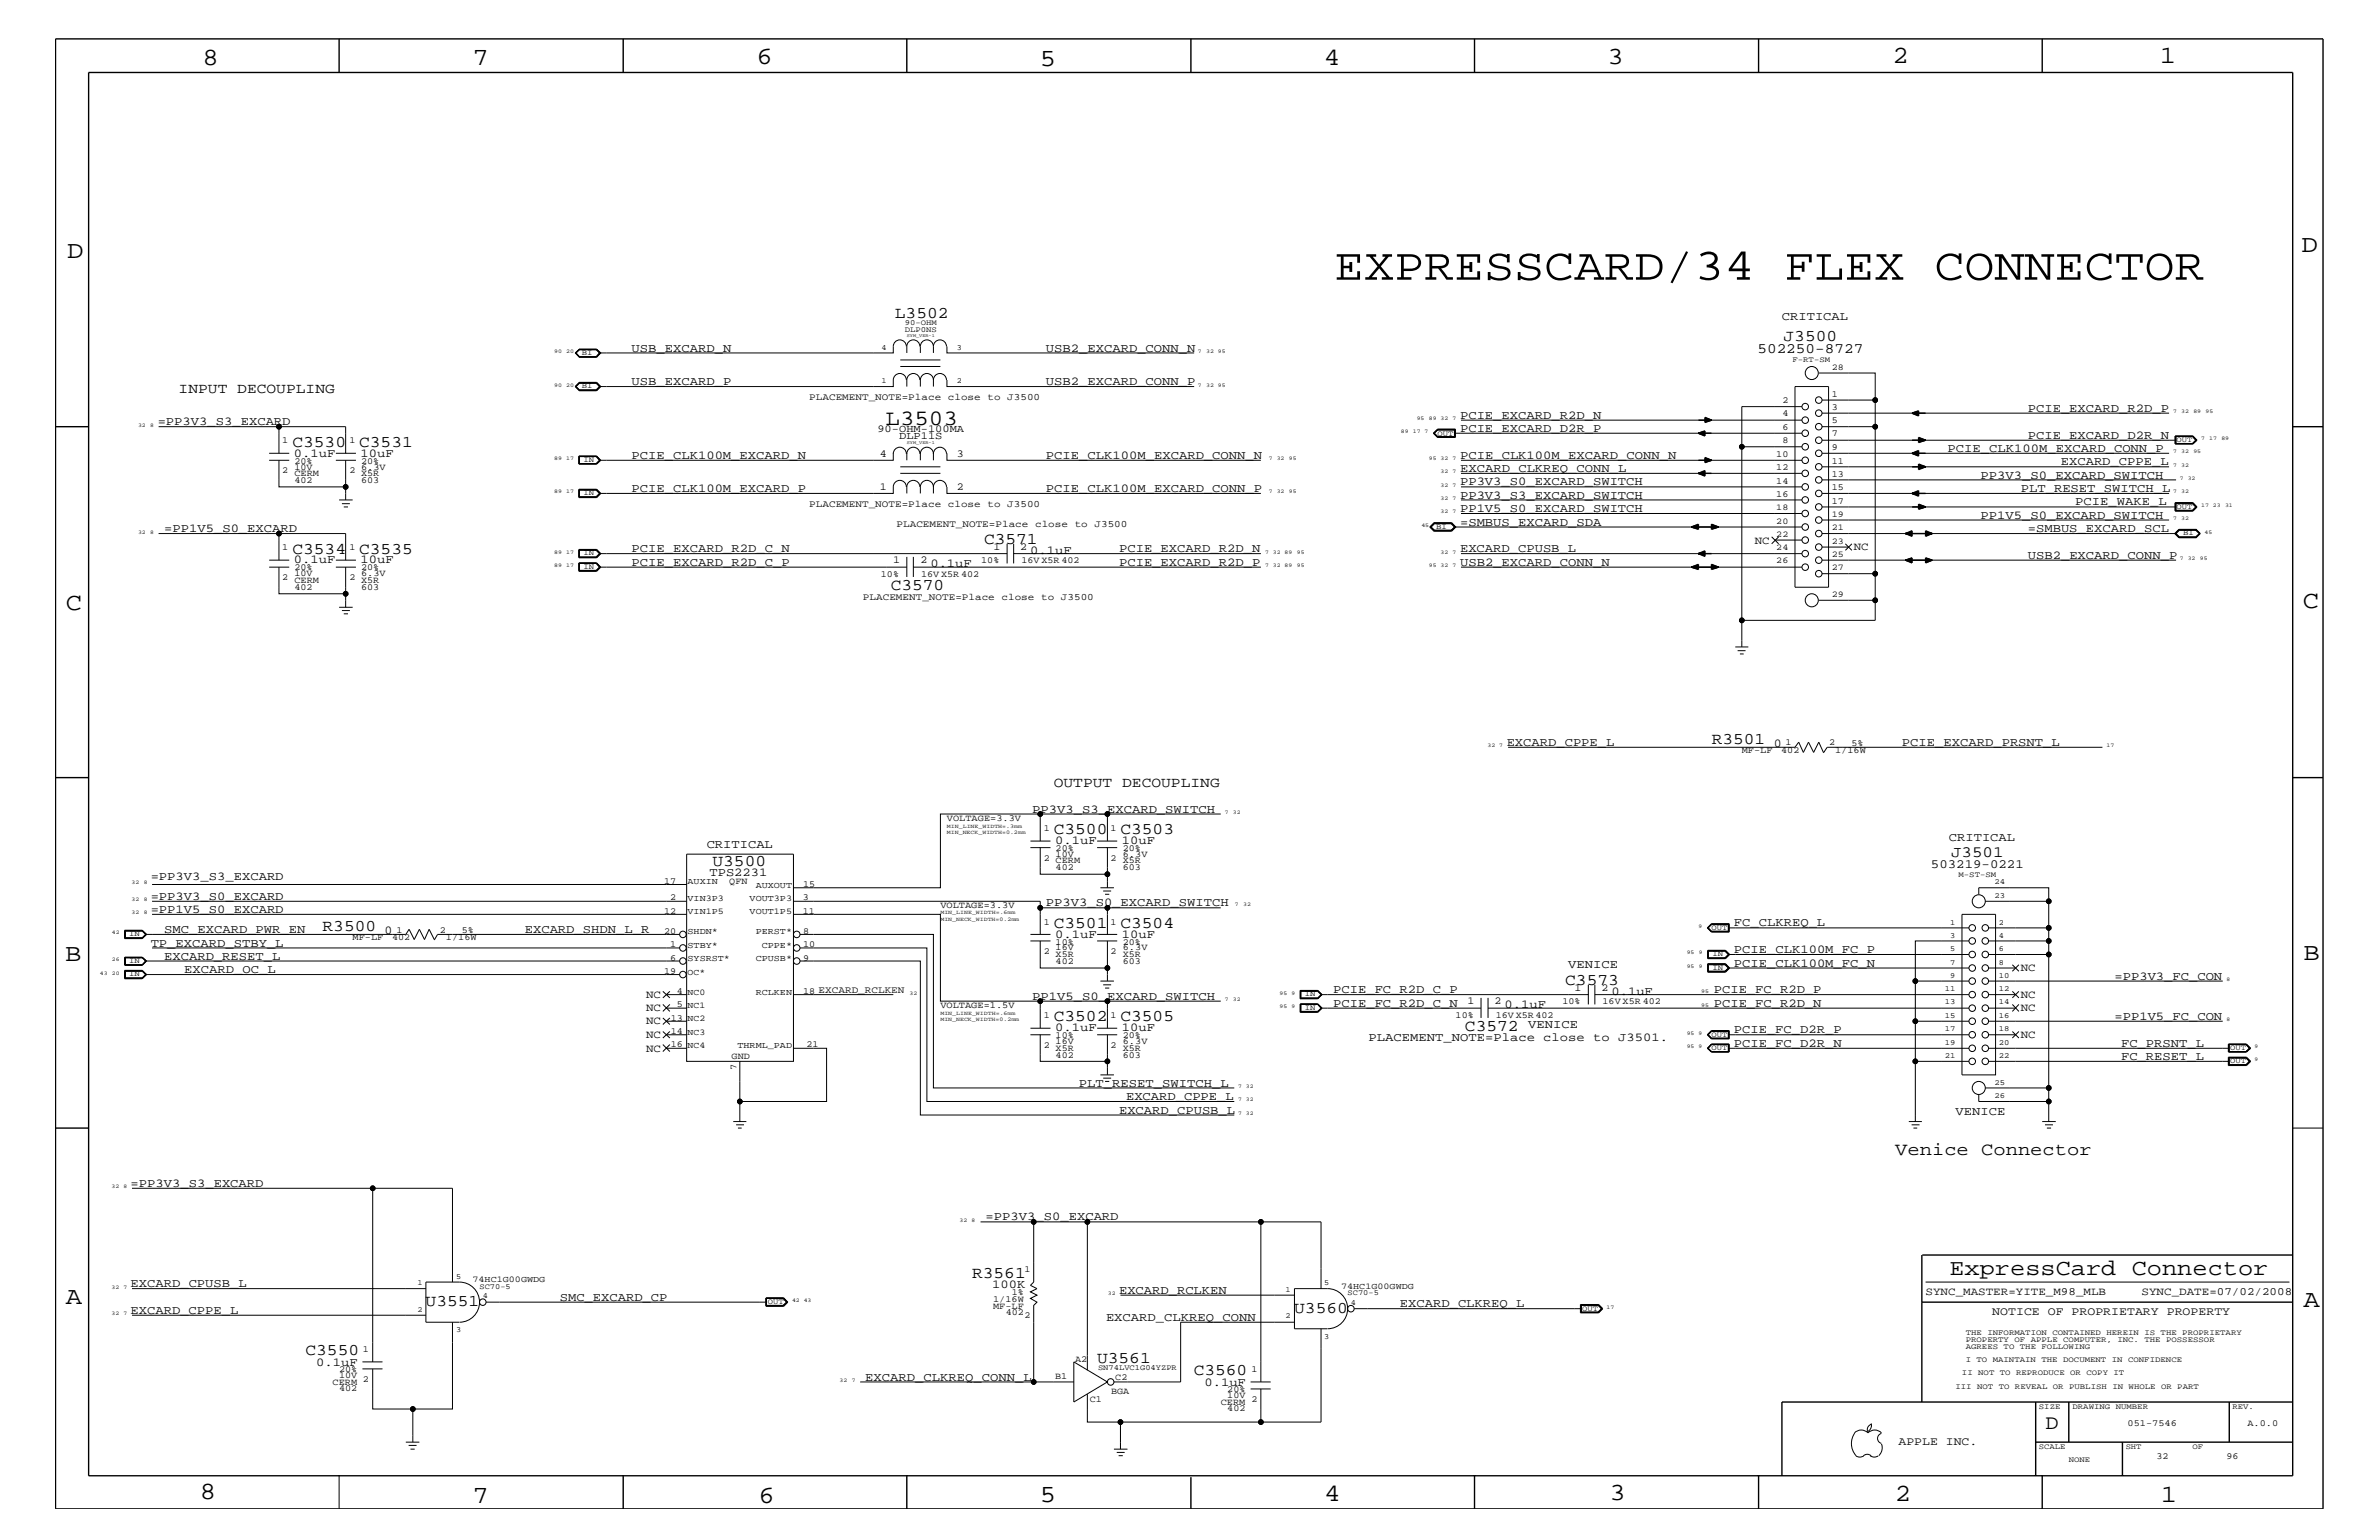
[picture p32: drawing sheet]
<svg xmlns="http://www.w3.org/2000/svg" width="432mm" height="279mm" viewBox="0 0 432 279" stroke-linecap="round" stroke-linejoin="round" font-family="sans-serif">
<defs><g id="words">
<text font-size="8.2" x="242.1" y="50.7">EXPRESSCARD/34 FLEX CONNECTOR</text>
<g font-size="4.5">
<text x="36.7" y="11.7">8</text>
<text x="85.8" y="11.7">7</text>
<text x="137.3" y="11.5">6</text>
<text x="240.3" y="11.7">4</text>
<text x="291.8" y="11.5">3</text>
<text x="343.5" y="11.5">2</text>
<text x="392" y="11.5">1</text>
<text x="188.7" y="12.1">5</text>
<text x="12.2" y="46.8">D</text>
<text x="417.7" y="45.7">D</text>
<text x="11.9" y="110.6">C</text>
<text x="418" y="110.3">C</text>
<text x="11.9" y="174.3">B</text>
<text x="418.1" y="174.2">B</text>
<text x="11.9" y="236.7">A</text>
<text x="418.1" y="237.1">A</text>
<text x="36.2" y="271.9">8</text>
<text x="85.8" y="272.7">7</text>
<text x="137.7" y="272.7">6</text>
<text x="188.7" y="272.5">5</text>
<text x="240.4" y="272.3">4</text>
<text x="292.1" y="272.2">3</text>
<text x="343.9" y="272.3">2</text>
<text x="392.2" y="272.6">1</text>
</g>
<text font-size="4.1" x="353.8" y="231.3">ExpressCard Connector</text>
<text font-size="4" x="160.7" y="77.1">L3503</text>
<text font-size="3.7" x="371.3" y="259.3">D</text>
<text font-size="3.3" x="344" y="209.6">Venice Connector</text>
<g font-size="3">
<text x="162.4" y="57.7">L3502</text>
<text x="323.7" y="61.9">J3500</text>
<text x="53.1" y="81.1">C3530</text>
<text x="65.2" y="81.1">C3531</text>
<text x="53.1" y="100.4">C3534</text>
<text x="65.2" y="100.4">C3535</text>
<text x="178.6" y="98.7">C3571</text>
<text x="161.7" y="107.1">C3570</text>
<text x="310.7" y="135">R3501</text>
<text x="191.3" y="151.3">C3500</text>
<text x="203.4" y="151.3">C3503</text>
<text x="129.3" y="157.1">U3500</text>
<text x="58.5" y="168.9">R3500</text>
<text x="191.3" y="168.3">C3501</text>
<text x="203.4" y="168.3">C3504</text>
<text x="284.1" y="178.7">C3573</text>
<text x="191.3" y="185.3">C3502</text>
<text x="203.4" y="185.3">C3505</text>
<text x="265.9" y="187.1">C3572</text>
<text x="176.4" y="231.8">R3561</text>
<text x="77.3" y="236.9">U3551</text>
<text x="234.9" y="238.2">U3560</text>
<text x="55.5" y="245.9">C3550</text>
<text x="199.1" y="247.3">U3561</text>
<text x="216.7" y="249.5">C3560</text>
</g>
<text font-size="2.9" x="354.1" y="155.6">J3501</text>
<g font-size="2.6">
<text x="319" y="64">502250-8727</text>
<text x="32.4" y="71.3">INPUT DECOUPLING</text>
<text x="191.3" y="142.9">OUTPUT DECOUPLING</text>
</g>
<text font-size="2.3" x="350.5" y="157.5">503219-0221</text>
<g font-size="2.2">
<text x="323.4" y="58">CRITICAL</text>
<text x="114.6" y="63.9">USB_EXCARD_N</text>
<text x="189.8" y="63.9">USB2_EXCARD_CONN_N</text>
<text x="114.6" y="69.9">USB_EXCARD_P</text>
<text x="189.8" y="69.9">USB2_EXCARD_CONN_P</text>
<text x="28.6" y="77.2">=PP3V3_S3_EXCARD</text>
<text x="265" y="76">PCIE_EXCARD_R2D_N</text>
<text x="368" y="74.7">PCIE_EXCARD_R2D_P</text>
<text x="53.3" y="82.8">0.1uF</text>
<text x="65.4" y="82.8">10uF</text>
<text x="114.6" y="83.3">PCIE_CLK100M_EXCARD_N</text>
<text x="189.8" y="83.3">PCIE_CLK100M_EXCARD_CONN_N</text>
<text x="265" y="78.3">PCIE_EXCARD_D2R_P</text>
<text x="265" y="83.3">PCIE_CLK100M_EXCARD_CONN_N</text>
<text x="353.5" y="82">PCIE_CLK100M_EXCARD_CONN_P</text>
<text x="368" y="79.6">PCIE_EXCARD_D2R_N</text>
<text x="114.6" y="89.3">PCIE_CLK100M_EXCARD_P</text>
<text x="189.8" y="89.3">PCIE_CLK100M_EXCARD_CONN_P</text>
<text x="265" y="85.6">EXCARD_CLKREQ_CONN_L</text>
<text x="265" y="88.1">PP3V3_S0_EXCARD_SWITCH</text>
<text x="359.5" y="86.9">PP3V3_S0_EXCARD_SWITCH</text>
<text x="366.8" y="89.3">PLT_RESET_SWITCH_L</text>
<text x="374.1" y="84.4">EXCARD_CPPE_L</text>
<text x="265" y="95.4">=SMBUS_EXCARD_SDA</text>
<text x="265" y="92.9">PP1V5_S0_EXCARD_SWITCH</text>
<text x="265" y="90.5">PP3V3_S3_EXCARD_SWITCH</text>
<text x="359.5" y="94.2">PP1V5_S0_EXCARD_SWITCH</text>
<text x="376.7" y="91.6">PCIE_WAKE_L</text>
<text x="29.8" y="96.5">=PP1V5_S0_EXCARD</text>
<text x="114.6" y="100.2">PCIE_EXCARD_R2D_C_N</text>
<text x="187" y="100.4">0.1uF</text>
<text x="203.1" y="100.2">PCIE_EXCARD_R2D_N</text>
<text x="265" y="100.2">EXCARD_CPUSB_L</text>
<text x="368" y="96.5">=SMBUS_EXCARD_SCL</text>
<text x="368" y="101.4">USB2_EXCARD_CONN_P</text>
<text x="53.3" y="102.2">0.1uF</text>
<text x="65.4" y="102.2">10uF</text>
<text x="114.6" y="102.6">PCIE_EXCARD_R2D_C_P</text>
<text x="168.9" y="102.9">0.1uF</text>
<text x="203.1" y="102.6">PCIE_EXCARD_R2D_P</text>
<text x="265" y="102.6">USB2_EXCARD_CONN_N</text>
<text x="273.5" y="135.3">EXCARD_CPPE_L</text>
<text x="321.9" y="135.5">0</text>
<text x="345.2" y="135.3">PCIE_EXCARD_PRSNT_L</text>
<text x="187.4" y="147.5">PP3V3_S3_EXCARD_SWITCH</text>
<text x="128.3" y="153.8">CRITICAL</text>
<text x="191.5" y="153.2">0.1uF</text>
<text x="203.6" y="153.2">10uF</text>
<text x="353.7" y="152.6">CRITICAL</text>
<text x="27.3" y="159.6">=PP3V3_S3_EXCARD</text>
<text x="128.8" y="158.9">TPS2231</text>
<text x="27.3" y="165.6">=PP1V5_S0_EXCARD</text>
<text x="27.3" y="163.3">=PP3V3_S0_EXCARD</text>
<text x="189.8" y="164.5">PP3V3_S0_EXCARD_SWITCH</text>
<text x="27.3" y="171.7">TP_EXCARD_STBY_L</text>
<text x="29.8" y="169.3">SMC_EXCARD_PWR_EN</text>
<text x="69.8" y="169.4">0</text>
<text x="95.2" y="169.3">EXCARD_SHDN_L_R</text>
<text x="191.5" y="170.1">0.1uF</text>
<text x="203.6" y="170.1">10uF</text>
<text x="314.7" y="172.9">PCIE_CLK100M_FC_P</text>
<text x="314.7" y="168.1">FC_CLKREQ_L</text>
<text x="29.8" y="174.2">EXCARD_RESET_L</text>
<text x="33.4" y="176.6">EXCARD_OC_L</text>
<text x="284.6" y="175.6">VENICE</text>
<text x="314.7" y="175.4">PCIE_CLK100M_FC_N</text>
<text x="383.8" y="177.7">=PP3V3_FC_CON</text>
<text x="187.4" y="181.4">PP1V5_S0_EXCARD_SWITCH</text>
<text x="242" y="180.2">PCIE_FC_R2D_C_P</text>
<text x="242" y="182.7">PCIE_FC_R2D_C_N</text>
<text x="273.1" y="182.9">0.1uF</text>
<text x="292.5" y="180.5">0.1uF</text>
<text x="311.1" y="182.7">PCIE_FC_R2D_N</text>
<text x="311.1" y="180.2">PCIE_FC_R2D_P</text>
<text x="383.8" y="185">=PP1V5_FC_CON</text>
<text x="191.5" y="187.1">0.1uF</text>
<text x="203.6" y="187.1">10uF</text>
<text x="248.4" y="188.9">PLACEMENT_NOTE=Place close to J3501.</text>
<text x="277.4" y="186.5">VENICE</text>
<text x="314.7" y="189.9">PCIE_FC_D2R_N</text>
<text x="314.7" y="187.5">PCIE_FC_D2R_P</text>
<text x="385" y="189.9">FC_PRSNT_L</text>
<text x="195.8" y="197.2">PLT_RESET_SWITCH_L</text>
<text x="385" y="192.3">FC_RESET_L</text>
<text x="203.1" y="202">EXCARD_CPUSB_L</text>
<text x="204.4" y="199.6">EXCARD_CPPE_L</text>
<text x="354.9" y="202.3">VENICE</text>
<text x="23.7" y="215.3">=PP3V3_S3_EXCARD</text>
<text x="178.9" y="221.4">=PP3V3_S0_EXCARD</text>
<text x="23.7" y="233.5">EXCARD_CPUSB_L</text>
<text x="180.1" y="233.7">100K</text>
<text x="23.7" y="238.4">EXCARD_CPPE_L</text>
<text x="101.6" y="236">SMC_EXCARD_CP</text>
<text x="200.7" y="239.6">EXCARD_CLKREQ_CONN</text>
<text x="203.1" y="234.7">EXCARD_RCLKEN</text>
<text x="254.1" y="237.2">EXCARD_CLKREQ_L</text>
<text x="57.4" y="247.8">0.1uF</text>
<text x="157.1" y="250.6">EXCARD_CLKREQ_CONN_L</text>
<text x="218.6" y="251.4">0.1uF</text>
</g>
<g font-size="2.1">
<text x="361.6" y="238.6">NOTICE OF PROPRIETARY PROPERTY</text>
<text x="344.6" y="262.2">APPLE INC.</text>
</g>
<g font-size="2">
<text x="318.5" y="98.7">NC</text>
<text x="336.5" y="99.9">NC</text>
<text x="366.8" y="176.2">NC</text>
<text x="117.3" y="181">NC</text>
<text x="117.3" y="183.5">NC</text>
<text x="117.3" y="185.9">NC</text>
<text x="366.8" y="181">NC</text>
<text x="366.8" y="183.5">NC</text>
<text x="117.3" y="190.8">NC</text>
<text x="117.3" y="188.3">NC</text>
<text x="366.8" y="188.3">NC</text>
<text x="349.5" y="235">SYNC_MASTER=YITE_M98_MLB</text>
<text x="388.7" y="235">SYNC_DATE=07/02/2008</text>
</g>
<g font-size="1.9">
<text x="159.3" y="78.3">90-OHM-100MA</text>
<text x="159.7" y="82.8">4</text>
<text x="163.2" y="79.7">DLP11S</text>
<text x="173.7" y="82.8">3</text>
<text x="159.7" y="88.9">1</text>
<text x="173.7" y="88.9">2</text>
<text x="180.3" y="99.9">1</text>
<text x="185.2" y="99.9">2</text>
<text x="162.1" y="102.2">1</text>
<text x="167" y="102.2">2</text>
<text x="285.8" y="179.9">1</text>
<text x="290.7" y="179.9">2</text>
<text x="266.4" y="182.2">1</text>
<text x="271.3" y="182.2">2</text>
</g>
<g font-size="1.8">
<text x="146.9" y="72.6">PLACEMENT_NOTE=Place close to J3500</text>
<text x="146.9" y="92">PLACEMENT_NOTE=Place close to J3500</text>
<text x="162.7" y="95.6">PLACEMENT_NOTE=Place close to J3500</text>
<text x="156.6" y="108.9">PLACEMENT_NOTE=Place close to J3500</text>
</g>
<g font-size="1.7">
<text x="332.5" y="72">1</text>
<text x="323.5" y="75.6">4</text>
<text x="323.5" y="73.2">2</text>
<text x="332.5" y="74.4">3</text>
<text x="332.5" y="76.8">5</text>
<text x="51.2" y="80.5">1</text>
<text x="63.4" y="80.5">1</text>
<text x="322.4" y="82.8">10</text>
<text x="323.5" y="78">6</text>
<text x="323.5" y="80.5">8</text>
<text x="332.5" y="79.2">7</text>
<text x="332.5" y="81.6">9</text>
<text x="51.2" y="85.9">2</text>
<text x="53.4" y="86.4">CERM</text>
<text x="53.4" y="87.6">402</text>
<text x="53.4" y="84.1">20%</text>
<text x="53.4" y="85.2">10V</text>
<text x="63.4" y="85.9">2</text>
<text x="65.5" y="87.6">603</text>
<text x="65.5" y="84.1">20%</text>
<text x="65.5" y="85.2">6.3V</text>
<text x="65.5" y="86.4">X5R</text>
<text x="322.4" y="85.3">12</text>
<text x="322.4" y="87.7">14</text>
<text x="332.5" y="84.1">11</text>
<text x="332.5" y="86.5">13</text>
<text x="332.5" y="88.9">15</text>
<text x="322.4" y="90.1">16</text>
<text x="332.5" y="91.4">17</text>
<text x="51.2" y="99.9">1</text>
<text x="63.4" y="99.9">1</text>
<text x="51.2" y="105.3">2</text>
<text x="53.4" y="105.8">CERM</text>
<text x="53.4" y="107">402</text>
<text x="53.4" y="103.5">20%</text>
<text x="53.4" y="104.6">10V</text>
<text x="63.4" y="105.3">2</text>
<text x="65.5" y="105.8">X5R</text>
<text x="65.5" y="107">603</text>
<text x="65.5" y="103.5">20%</text>
<text x="65.5" y="104.6">6.3V</text>
<text x="159.9" y="104.7">10%</text>
<text x="167.2" y="104.7">16V X5R 402</text>
<text x="178.1" y="102.2">10%</text>
<text x="185.4" y="102.2">16V X5R 402</text>
<text x="316.1" y="136.6">MF-LF</text>
<text x="323.3" y="136.6">402</text>
<text x="324.1" y="135.2">1</text>
<text x="332" y="135.2">2</text>
<text x="333.1" y="136.6">1/16W</text>
<text x="336" y="135.3">5%</text>
<text x="171.9" y="149">VOLTAGE=3.3V</text>
<text x="189.5" y="150.7">1</text>
<text x="191.6" y="155.5">10V</text>
<text x="191.6" y="154.4">20%</text>
<text x="201.6" y="150.7">1</text>
<text x="203.8" y="154.4">20%</text>
<text x="203.8" y="155.5">6.3V</text>
<text x="120.6" y="160.3">17</text>
<text x="132.4" y="160.3">QFN</text>
<text x="145.8" y="160.9">15</text>
<text x="189.5" y="156.2">2 CERM</text>
<text x="191.6" y="157.9">402</text>
<text x="201.6" y="156.2">2</text>
<text x="203.8" y="157.9">603</text>
<text x="203.8" y="156.7">X5R</text>
<text x="120.6" y="165.8">12</text>
<text x="121.7" y="163.4">2</text>
<text x="145.7" y="165.8">11</text>
<text x="145.7" y="163.4">3</text>
<text x="170.7" y="164.7">VOLTAGE=3.3V</text>
<text x="189.5" y="167.8">1</text>
<text x="201.6" y="167.8">1</text>
<text x="64" y="170.5">MF-LF</text>
<text x="71.2" y="170.5">402</text>
<text x="72" y="169.2">1</text>
<text x="79.8" y="169.2">2</text>
<text x="80.9" y="170.5">1/16W</text>
<text x="83.8" y="169.3">5%</text>
<text x="120.6" y="169.4">20</text>
<text x="121.7" y="171.8">1</text>
<text x="145.8" y="171.8">10</text>
<text x="145.8" y="169.4">8</text>
<text x="189.5" y="173.2">2</text>
<text x="191.6" y="171.4">10%</text>
<text x="191.6" y="173.7">X5R</text>
<text x="191.6" y="172.4">16V</text>
<text x="201.6" y="173.2">2</text>
<text x="203.8" y="172.4">6.3V</text>
<text x="203.8" y="171.4">20%</text>
<text x="203.8" y="173.7">X5R</text>
<text x="120.6" y="176.7">19</text>
<text x="121.7" y="174.3">6</text>
<text x="145.8" y="174.3">9</text>
<text x="191.6" y="174.9">402</text>
<text x="203.8" y="174.9">603</text>
<text x="121.8" y="185.2">13</text>
<text x="122.9" y="180.4">4</text>
<text x="122.9" y="182.7">5</text>
<text x="145.8" y="180.4">18 EXCARD_RCLKEN</text>
<text x="170.7" y="182.9">VOLTAGE=1.5V</text>
<text x="189.5" y="184.7">1</text>
<text x="201.6" y="184.7">1</text>
<text x="264.2" y="184.7">10%</text>
<text x="271.5" y="184.7">16V X5R402</text>
<text x="283.6" y="182.2">10%</text>
<text x="290.9" y="182.2">16V X5R 402</text>
<text x="121.8" y="187.6">14</text>
<text x="121.8" y="190">16</text>
<text x="146.4" y="190">21</text>
<text x="189.5" y="190.2">2 X5R</text>
<text x="191.6" y="189.4">16V</text>
<text x="191.6" y="188.3">10%</text>
<text x="191.6" y="191.9">402</text>
<text x="201.6" y="190.2">2 X5R</text>
<text x="203.8" y="189.4">6.3V</text>
<text x="203.8" y="188.3">20%</text>
<text x="203.8" y="191.9">603</text>
<text x="132.8" y="192.2">GND</text>
<text x="133.7" y="194.2" transform="rotate(-90 133.7 194.2)">7</text>
<text x="185.9" y="230.7">1</text>
<text x="180.3" y="237.4">MF-LF</text>
<text x="180.3" y="236.2">1/16W</text>
<text x="182.5" y="238.6">402</text>
<text x="183.6" y="235">1%</text>
<text x="185.9" y="239.2">2</text>
<text x="65.9" y="245.3">1</text>
<text x="60.4" y="251.2">CERM</text>
<text x="61.6" y="248.9">20%</text>
<text x="61.6" y="250">10V</text>
<text x="65.9" y="250.7">2</text>
<text x="191.5" y="250.1">B1</text>
<text x="195.2" y="247.1">A2</text>
<text x="202.4" y="250.4">C2</text>
<text x="227.2" y="248.9">1</text>
<text x="61.6" y="252.4">402</text>
<text x="197.8" y="254.3">C1</text>
<text x="201.7" y="252.8">BGA</text>
<text x="221.6" y="254.9">CERM</text>
<text x="222.8" y="256.1">402</text>
<text x="222.8" y="252.6">20%</text>
<text x="222.8" y="253.7">10V</text>
<text x="227.2" y="254.4">2</text>
<text x="386.2" y="258.7">051-7546</text>
<text x="407.9" y="258.7">A.0.0</text>
<text x="391.4" y="264.7">32</text>
<text x="404.1" y="264.7">96</text>
</g>
<g font-size="1.6">
<text x="332.5" y="67.1">28</text>
<text x="322.4" y="92.6">18</text>
<text x="322.4" y="95">20</text>
<text x="332.5" y="93.8">19</text>
<text x="322.4" y="97.4">22</text>
<text x="322.4" y="99.9">24</text>
<text x="332.5" y="96.2">21</text>
<text x="332.5" y="98.7">23</text>
<text x="332.5" y="101">25</text>
<text x="322.4" y="102.2">26</text>
<text x="332.5" y="103.5">27</text>
<text x="332.5" y="108.3">29</text>
<text x="124.8" y="160.5">AUXIN</text>
<text x="137.2" y="161.1">AUXOUT</text>
<text x="124.8" y="163.5">VIN3P3</text>
<text x="124.8" y="165.9">VIN1P5</text>
<text x="136.1" y="163.5">VOUT3P3</text>
<text x="136.1" y="165.9">VOUT1P5</text>
<text x="124.8" y="169.5">SHDN*</text>
<text x="124.8" y="172">STBY*</text>
<text x="137.2" y="169.5">PERST*</text>
<text x="138.3" y="172">CPPE*</text>
<text x="124.8" y="174.4">SYSRST*</text>
<text x="124.8" y="176.8">OC*</text>
<text x="137.2" y="174.4">CPUSB*</text>
<text x="124.8" y="180.5">NC0</text>
<text x="124.8" y="182.9">NC1</text>
<text x="124.8" y="185.3">NC2</text>
<text x="137.2" y="180.5">RCLKEN</text>
<text x="124.8" y="187.7">NC3</text>
<text x="124.8" y="190.2">NC4</text>
<text x="133.9" y="190.2">THRML_PAD</text>
<text x="85.8" y="232.6">74HC1G00GWDG</text>
<text x="243.4" y="233.8">74HC1G00GWDG</text>
</g>
<g font-size="1.4">
<text x="164.2" y="59">90-OHM</text>
<text x="105.6" y="64.5">BI</text>
<text x="160" y="63.4">4</text>
<text x="164.2" y="60.3">DLP0NS</text>
<text x="173.7" y="63.4">3</text>
<text x="325.3" y="65.6">F-RT-SM</text>
<text x="105.6" y="70.5">BI</text>
<text x="160" y="69.5">1</text>
<text x="173.7" y="69.5">2</text>
<text x="105.9" y="83.8">IN</text>
<text x="260.9" y="79">OUT</text>
<text x="395.1" y="80.2">OUT</text>
<text x="105.9" y="89.9">IN</text>
<text x="260.7" y="96">BI</text>
<text x="395.1" y="92.3">OUT</text>
<text x="105.9" y="100.8">IN</text>
<text x="396.2" y="97.1">BI</text>
<text x="105.9" y="103.2">IN</text>
<text x="355.5" y="159.2">M-ST-SM</text>
<text x="362" y="160.5">24</text>
<text x="354" y="167.8">1</text>
<text x="362" y="162.8">23</text>
<text x="362.8" y="167.8">2</text>
<text x="23.5" y="169.9">IN</text>
<text x="310.6" y="168.7">OUT</text>
<text x="310.8" y="173.5">IN</text>
<text x="354" y="170.1">3</text>
<text x="354" y="172.6">5</text>
<text x="362.8" y="170.1">4</text>
<text x="362.8" y="172.6">6</text>
<text x="23.5" y="174.8">IN</text>
<text x="23.5" y="177.2">IN</text>
<text x="310.8" y="176">IN</text>
<text x="353" y="179.9">11</text>
<text x="354" y="175">7</text>
<text x="354" y="177.4">9</text>
<text x="362.8" y="177.4">10</text>
<text x="362.8" y="179.9">12</text>
<text x="362.8" y="175">8</text>
<text x="236.8" y="180.8">IN</text>
<text x="236.8" y="183.2">IN</text>
<text x="353" y="182.2">13</text>
<text x="353" y="184.7">15</text>
<text x="362.8" y="182.2">14</text>
<text x="362.8" y="184.7">16</text>
<text x="310.6" y="188.1">OUT</text>
<text x="310.6" y="190.5">OUT</text>
<text x="353" y="187.1">17</text>
<text x="353" y="189.5">19</text>
<text x="353" y="192">21</text>
<text x="362.8" y="187.1">18</text>
<text x="362.8" y="189.5">20</text>
<text x="362.8" y="192">22</text>
<text x="404.8" y="190.5">OUT</text>
<text x="362" y="196.8">25</text>
<text x="404.8" y="192.9">OUT</text>
<text x="362" y="199.2">26</text>
<text x="75.8" y="233.2">1</text>
<text x="82.8" y="232">5</text>
<text x="87" y="233.8">SC70-5</text>
<text x="240.4" y="233.2">5</text>
<text x="75.8" y="238">2</text>
<text x="87.6" y="235.6">4</text>
<text x="139.4" y="236.6">OUT</text>
<text x="233.3" y="239.2">2</text>
<text x="233.3" y="234.4">1</text>
<text x="244.6" y="235">SC70-5</text>
<text x="245.2" y="236.8">4</text>
<text x="287.2" y="237.8">OUT</text>
<text x="82.8" y="241.7">3</text>
<text x="240.4" y="242.9">3</text>
<text x="356.8" y="242.3">THE INFORMATION CONTAINED HEREIN IS THE PROPRIETARY</text>
<text x="356.8" y="243.5">PROPERTY OF APPLE COMPUTER, INC. THE POSSESSOR</text>
<text x="356.8" y="244.7">AGREES TO THE FOLLOWING</text>
<text x="199.3" y="248.6">SN74LVC1G04YZPR</text>
<text x="354.9" y="252">III NOT TO REVEAL OR PUBLISH IN WHOLE OR PART</text>
<text x="356.1" y="249.5">II NOT TO REPRODUCE OR COPY IT</text>
<text x="356.8" y="247.1">I TO MAINTAIN THE DOCUMENT IN CONFIDENCE</text>
<text x="370.1" y="255.6">SIZE</text>
<text x="376.2" y="255.6">DRAWING NUMBER</text>
<text x="405.2" y="255.6">REV.</text>
<text x="370.1" y="262.9">SCALE</text>
<text x="385.8" y="262.9">SHT</text>
<text x="397.9" y="262.9">OF</text>
<text x="375.5" y="265.3">NONE</text>
</g>
<g font-size="1">
<text x="100.6" y="64">90</text>
<text x="102.8" y="64">20</text>
<text x="217.4" y="64">7</text>
<text x="218.9" y="64">32 95</text>
<text x="100.6" y="70.1">90</text>
<text x="102.8" y="70.1">20</text>
<text x="217.4" y="70.1">7</text>
<text x="218.9" y="70.1">32 95</text>
<text x="25.1" y="77.4">32</text>
<text x="27.3" y="77.4">8</text>
<text x="257.1" y="76.2">95</text>
<text x="259.3" y="76.2">89 32</text>
<text x="263.7" y="76.2">7</text>
<text x="394.5" y="75">7</text>
<text x="395.9" y="75">32</text>
<text x="398.1" y="75">89</text>
<text x="400.3" y="75">95</text>
<text x="100.6" y="83.5">89</text>
<text x="102.8" y="83.5">17</text>
<text x="230.3" y="83.5">7</text>
<text x="231.7" y="83.5">32</text>
<text x="233.9" y="83.5">95</text>
<text x="254.3" y="78.6">89</text>
<text x="256.5" y="78.6">17 7</text>
<text x="259.3" y="83.5">95 32</text>
<text x="263.7" y="83.5">7</text>
<text x="394.5" y="82.2">7</text>
<text x="395.9" y="82.2">32</text>
<text x="398.1" y="82.2">95</text>
<text x="399.5" y="79.9">7</text>
<text x="401" y="79.9">17</text>
<text x="403.2" y="79.9">89</text>
<text x="100.6" y="89.5">89</text>
<text x="102.8" y="89.5">17</text>
<text x="230.3" y="89.5">7</text>
<text x="231.7" y="89.5">32</text>
<text x="233.9" y="89.5">95</text>
<text x="261.5" y="85.9">32</text>
<text x="261.5" y="88.3">32</text>
<text x="263.7" y="85.9">7</text>
<text x="263.7" y="88.3">7</text>
<text x="394.5" y="89.5">7</text>
<text x="394.5" y="84.7">7</text>
<text x="395.6" y="87.1">7</text>
<text x="395.9" y="89.5">32</text>
<text x="395.9" y="84.7">32</text>
<text x="397.1" y="87.1">32</text>
<text x="258" y="95.6">45</text>
<text x="261.5" y="93.2">32</text>
<text x="261.5" y="90.7">32</text>
<text x="263.7" y="93.2">7</text>
<text x="263.7" y="90.7">7</text>
<text x="394.5" y="94.3">7</text>
<text x="395.9" y="94.3">32</text>
<text x="399.5" y="92">17 23</text>
<text x="403.9" y="92">31</text>
<text x="25.1" y="96.8">32</text>
<text x="27.3" y="96.8">8</text>
<text x="100.6" y="100.4">89</text>
<text x="102.8" y="100.4">17</text>
<text x="229.6" y="100.4">7</text>
<text x="231.1" y="100.4">32 89</text>
<text x="235.4" y="100.4">95</text>
<text x="261.5" y="100.4">32</text>
<text x="263.7" y="100.4">7</text>
<text x="395.6" y="101.6">7</text>
<text x="397.1" y="101.6">32</text>
<text x="399.3" y="101.6">95</text>
<text x="400.1" y="96.8">45</text>
<text x="100.6" y="102.9">89</text>
<text x="102.8" y="102.9">17</text>
<text x="229.6" y="102.9">7</text>
<text x="231.1" y="102.9">32 89</text>
<text x="235.4" y="102.9">95</text>
<text x="259.3" y="102.9">95 32</text>
<text x="263.7" y="102.9">7</text>
<text x="270" y="135.6">32 7</text>
<text x="382.4" y="135.6">17</text>
<text x="222.3" y="147.7">7</text>
<text x="223.8" y="147.7">32</text>
<text x="171.9" y="150.1">MIN_LINE_WIDTH=.3mm</text>
<text x="171.9" y="151.3">MIN_NECK_WIDTH=0.2mm</text>
<text x="23.9" y="160.5">32</text>
<text x="26.1" y="160.5">8</text>
<text x="23.9" y="165.9">32</text>
<text x="23.9" y="163.5">32</text>
<text x="26.1" y="165.9">8</text>
<text x="26.1" y="163.5">8</text>
<text x="170.7" y="165.9">MIN_LINE_WIDTH=.6mm</text>
<text x="170.7" y="167.1">MIN_NECK_WIDTH=0.2mm</text>
<text x="224.1" y="164.5">7</text>
<text x="225.6" y="164.5">32</text>
<text x="20.3" y="169.5">42</text>
<text x="306.2" y="173.2">95</text>
<text x="308.3" y="168.3">9</text>
<text x="308.4" y="173.2">9</text>
<text x="18.1" y="176.8">43</text>
<text x="20.3" y="174.4">26</text>
<text x="20.3" y="176.8">20</text>
<text x="306.2" y="175.6">95</text>
<text x="308.4" y="175.6">9</text>
<text x="404.1" y="178">8</text>
<text x="165.1" y="180.5">32</text>
<text x="170.7" y="184.1">MIN_LINE_WIDTH=.6mm</text>
<text x="170.7" y="185.3">MIN_NECK_WIDTH=0.2mm</text>
<text x="222.3" y="181.6">7</text>
<text x="223.8" y="181.6">32</text>
<text x="232.2" y="180.5">95</text>
<text x="232.2" y="182.9">95</text>
<text x="234.4" y="180.5">9</text>
<text x="234.4" y="182.9">9</text>
<text x="308.8" y="182.7">95</text>
<text x="308.8" y="180.2">95</text>
<text x="404.1" y="185.3">8</text>
<text x="306.2" y="187.7">95 9</text>
<text x="306.2" y="190.2">95 9</text>
<text x="409.2" y="190.2">9</text>
<text x="224.7" y="197.4">7</text>
<text x="226.1" y="197.4">32</text>
<text x="409.2" y="192.6">9</text>
<text x="224.7" y="199.8">7</text>
<text x="224.7" y="202.3">7</text>
<text x="226.1" y="199.8">32</text>
<text x="226.1" y="202.3">32</text>
<text x="20.2" y="215.6">32</text>
<text x="22.4" y="215.6">8</text>
<text x="174.2" y="221.7">32</text>
<text x="176.4" y="221.7">8</text>
<text x="20.2" y="233.8">32</text>
<text x="22.4" y="233.8">7</text>
<text x="20.2" y="238.6">32</text>
<text x="22.4" y="238.6">7</text>
<text x="143.8" y="236.2">42 43</text>
<text x="201.1" y="235">32</text>
<text x="291.6" y="237.4">17</text>
<text x="152.4" y="250.7">32</text>
<text x="154.6" y="250.7">7</text>
</g>
<g font-size=".8">
<text x="164.6" y="61.2">SYM_VER-1</text>
<text x="164.6" y="80.5">SYM_VER-1</text>
</g>
</g></defs>
<g fill="none" stroke="#000" stroke-width=".18">
<path d="M28.8 77.4h33.9v4.8M50.6 77.4v4.8M104.5 64l.7-.6h3.1l.6 .6-.6 .7h-3.1zM104.5 64l.7 .8h3.1M104.6 70.1l.6-.6h3l.6 .6-.6 .6h-3zM105.2 63.4h3l.6 .6-.6 .7h-3l-.6-.7zM105.2 69.4h3.1l.8 .7-.8 .8h-3.1l-.8-.8zM108.3 63.4h-3.1l-.7 .6M108.3 63.4h-3.1l-.8 .6 .8 .8h3.1M108.3 63.4l.8 .6-.8 .8M108.3 63.4l.7 .6-.7 .8M108.3 69.5h-3.1l-.7 .6 .7 .7h3.1"/>
<path d="M108.3 69.5l.7 .6-.7 .7M108.3 69.5l.6 .6-.6 .7M163.4 65.3h7.3M163.4 66.5h7.3M164.5 62.9a1.19 1.19 0 0 0-1.2-1.2 1.19 1.19 0 0 0-1.2 1.2v1.1h-53.3M164.5 68.9a1.19 1.19 0 0 0-1.2-1.1 1.19 1.19 0 0 0-1.2 1.1v1.2h-53.3M167 68.9a1.19 1.19 0 0 0-1.2-1.1 1.19 1.19 0 0 0-1.2 1.1v1.2M167 62.9a1.19 1.19 0 0 0-1.2-1.2 1.19 1.19 0 0 0-1.2 1.2v1.1M169.4 62.9a1.19 1.19 0 0 1 1.2-1.2 1.19 1.19 0 0 1 1.2 1.2M169.4 62.9a1.19 1.19 0 0 0-1.2-1.2 1.19 1.19 0 0 0-1.2 1.2v1.1M169.4 68.9a1.19 1.19 0 0 0-1.2-1.1 1.19 1.19 0 0 0-1.2 1.1v1.2M169.4 68.9a1.19 1.19 0 0 1 1.2-1.1 1.19 1.19 0 0 1 1.2 1.1"/>
<path d="M169.4 62.9v1.1M169.4 68.9v1.2M171.9 62.9v1.1h44.8M171.9 68.9v1.2h44.8M260.2 78.6l.7-.7h3.2v1.5M260.9 78l-.5 .6 .5 .6h3.1v-1.2M260.9 77.8h3.3v1.6h-3.3l-.7-.8zM260.9 78l-.6 .6 .6 .7h3.2M260.9 78h3.2M264 78.6h63.1M265.2 76.2h61.9M325.8 70.1h6.1v36.4h-6.1z"/>
<path d="M327.1 73.8h-11v7.3M330.1 67.7h10.3v4.9h-9.7M330.7 79.9h64.3M330.7 75h63M340.4 72.6v4.8h-9.7M340.4 77.4v26.7h-9.7M394.9 79.2h3.1l.6 .7-.6 .6h-3.1zM395 79.2v1.3M397.9 79.2l.6 .7-.6 .6M398 79.1l.8 .8-.8 .6M398 79.1h-3.2v1.4h3.2M398 79.1l.7 .8-.7 .6"/>
<path d="M28.8 96.8h33.9v4.8M48.9 83.5h3.6M48.9 82.2h3.6M50.6 83.5v4.8h12.1v-4.8M50.6 96.8v4.8M61 83.5h3.6M61 82.2h3.6M61.6 90.7h2.4M62.1 91.4h1.4M62.4 92h.8M62.7 88.3v2.4M105.1 88.8h3.2l.8 .7-.8 .8h-3.2z"/>
<path d="M105.1 99.7h3.2l.8 .7-.8 .8h-3.2zM105.1 90.2h3.2M105.1 88.8h3.2M105.1 99.8h3.2M105.2 82.8h3.1l.6 .7-.6 .6h-3.1zM105.2 88.8v1.4M105.2 99.8v1.3M105.2 88.9h3l.6 .6M105.2 99.9h3l.6 .5M108.2 82.8l.6 .7M108.3 82.7h-3.2v1.5h3.2M108.3 82.7l.8 .8-.8 .7"/>
<path d="M108.3 82.7l.7 .8-.7 .7M108.3 88.8l.6 .7-.6 .7M108.3 88.8l.7 .7-.7 .7M108.3 99.8l.6 .6-.6 .7M108.3 99.8l.7 .6-.7 .7M108.8 83.5l-.6 .6M108.8 89.5l-.6 .6h-3M162.1 82.2v1.3h-53.3M162.1 82.3a1.19 1.19 0 0 1 1.2-1.2 1.19 1.19 0 0 1 1.2 1.2M163.4 84.7h7.3M163.4 85.9h7.3M164.5 88.3a1.19 1.19 0 0 0-1.2-1.1 1.19 1.19 0 0 0-1.2 1.1v1.2h-53.3"/>
<path d="M164.6 82.3a1.19 1.19 0 0 1 1.2-1.2 1.19 1.19 0 0 1 1.2 1.2M164.6 82.2v1.3M167 88.3a1.19 1.19 0 0 0-1.2-1.1 1.19 1.19 0 0 0-1.2 1.1v1.2M167 82.3a1.19 1.19 0 0 1 1.2-1.2 1.19 1.19 0 0 1 1.2 1.2 1.19 1.19 0 0 1 1.2-1.2 1.19 1.19 0 0 1 1.2 1.2M167 82.2v1.3M169.4 88.3a1.19 1.19 0 0 0-1.2-1.1 1.19 1.19 0 0 0-1.2 1.1v1.2M169.4 88.3a1.19 1.19 0 0 1 1.2-1.1 1.19 1.19 0 0 1 1.2 1.1M169.4 82.2v1.3M169.4 88.3v1.2M171.9 82.2v1.3h57M171.9 88.3v1.2h57M182.8 98.7v3.5"/>
<path d="M184 98.7v3.5M259.5 95.6l.8-.7h3.2l.7 .7-.7 .8h-3.2zM259.6 95.6l.8-.7h3.1l.7 .7-.7 .7h-3.1zM259.7 95.6l.7-.7h3l.7 .7-.7 .6h-3zM259.8 95.6l.6-.6h3l.6 .6-.6 .6h-3zM264 95.6h63.1M265.2 85.9h61.9M265.2 83.5h61.9M265.2 90.7h61.9M265.2 88.3h61.9M265.2 93.2h61.9M321.6 97.4l1.2 1.3"/>
<path d="M322.2 98h4.9M322.8 97.4l-1.2 1.3M327.1 81.1h-11v36.3M330.7 84.7h63M330.7 89.5h63M330.7 92h64.3M330.7 96.8h64.3M330.7 82.2h63M330.7 99.3h4.8M330.7 94.3h63M330.7 87.1h64.3M334.9 98.7l1.2 1.2"/>
<path d="M336.1 98.7l-1.2 1.2M394.7 96.8l.8-.8h3.1l.8 .8-.8 .8h-3.1zM394.8 91.2h3.2l.8 .8-.8 .7h-3.2zM394.8 92.7h3.2M394.9 92.7v-1.4h3.1l.6 .7-.6 .7M395 91.4h2.9l.6 .6-.6 .6h-2.9zM395 96.8l.6-.6h2.9l.7 .6-.7 .6h-2.9zM395.5 96.1h3.1l.6 .7M395.5 96.1h3.1l.7 .7-.7 .7h-3.1M395.5 96.1l-.7 .7 .7 .7M395.5 96.1l-.6 .7 .6 .7M398 91.2l.7 .8-.7 .7"/>
<path d="M399.2 96.8l-.6 .7h-3.1M48.9 102.9h3.6M48.9 101.6h3.6M50.6 102.9v4.8h12.1v-4.8M61 102.9h3.6M61 101.6h3.6M61.6 110.2h2.4M62.1 110.8h1.4M62.4 111.4h.8M62.7 107.7v2.5M105.1 102.1h3.2l.8 .8-.8 .8h-3.2zM105.1 101.1h3.2"/>
<path d="M105.2 102.2h3.1l.6 .7-.6 .6h-3.1zM108.2 102.2l.6 .7M108.3 102.1l.7 .8-.7 .7h-3.2M108.8 100.4h74M108.8 102.9h55.8M108.8 100.4l-.6 .6h-3M108.8 102.9l-.6 .6M164.6 101v3.7M165.8 101v3.7M165.8 102.9h63.1M184 100.4h44.9M265.2 100.4h61.9"/>
<path d="M265.2 102.9h61.9M315 117.4h2.3M315.4 118.1h1.4M315.8 118.6h.7M330.1 108.9h10.3M330.7 101.6h64.3M340.4 104.1v8.5h-24.3M273.7 135.6h52.1l.7-1 .8 1.9 1-1.9 .9 1.9 .9-1.9 .9 1.9M381.6 135.6h-50l-.6 1M124.6 155h19.4v37.6h-19.4zM187 153.8h3.7M187 152.6h3.7"/>
<path d="M188.8 153.8v4.8h12.2v-4.8M188.8 147.7v4.9M199.1 153.8h3.7M199.1 152.6h3.7M201 147.7h-30.3v13.4h-26.7M201 147.7v4.9M201 158.6v2.5M201 147.7h20.6M22.6 168.8h3.2l.8 .7-.8 .8h-3.2zM22.6 173.7h3.2l.8 .7-.8 .7h-3.2zM22.6 176.1h3.2l.8 .7-.8 .8h-3.2zM22.7 173.7v1.4"/>
<path d="M22.7 175h3.1M22.7 173.8h3.1M22.8 168.9h3l.6 .6-.6 .6h-3zM22.8 173.8v1.2M22.8 176.2h3l.6 .6-.6 .6h-3zM25.8 168.9l.7 .6-.7 .7M25.8 168.9h-3.1v1.3h3.1M25.8 176.1h-3.1v1.4h3.1M25.8 168.9l.8 .6M25.8 173.8l.7 .6-.7 .6M25.8 173.8l.6 .6M25.8 176.1l.7 .7-.7 .7"/>
<path d="M25.8 176.1l.8 .7M26.4 174.4l-.6 .6M26.4 169.5h47.3l.6-.9 .9 1.9 .9-1.9 .9 1.9 .9-1.9 .9 1.9M26.4 174.4h97M26.4 176.8h97M26.6 169.5l-.8 .7M26.6 176.8l-.8 .7M27.6 163.5h97M27.6 165.9h97M27.6 160.5h97M27.6 172h95.8M120.3 179.9l1.3 1.1"/>
<path d="M121.6 179.9l-1.3 1.1M123.4 169.5h-44l-.6 1M144 165.9h26.7v15.7h30.3M144 163.5h44.8v6M145.2 172h23v27.8h55.8M145.2 174.4h21.8v27.9h57M145.2 169.5h24.2v27.9h54.6M187 169.5h3.7M187 170.7h3.7M188.8 170.7v4.9h12.2v-4.9M188.8 164.7h32.8M199.1 169.5h3.7"/>
<path d="M199.1 170.7h3.7M199.7 178h2.5M199.7 161.1h2.5M200.2 161.7h1.5M200.2 178.7h1.5M200.6 162.2h.7M200.6 179.3h.7M201 164.7v4.8M201 175.6v2.4M236 179.7h3.2l.7 .8-.7 .7h-3.2zM236.1 179.9h3.1l.6 .6-.6 .5h-3.1zM239.2 179.8l.7 .7-.7 .6"/>
<path d="M239.2 179.8h-3.1v1.3h3.1M239.2 179.8l.7 .7M288.3 178.7v3.5M289.5 178.7v3.5M310 172.4h3.2l.7 .8-.7 .7h-3.2zM310 174.9h3.2l.7 .7-.7 .8h-3.2zM310 172.5h3.2l.7 .7-.7 .6h-3.2M310 175h3.1l.6 .6M310 174.9h3.1l.7 .7-.7 .6h-3.1zM310 172.5v1.3M310 172.6h3.1l.6 .6M310.6 167.8h3.1v1.1h-3.1l-.6-.6z"/>
<path d="M310.6 167.6h3.3v1.5h-3.3l-.7-.8zM310.6 167.7h3.2v1.3h-3.2l-.6-.7zM313.1 172.5l.7 .7-.7 .6M313.2 174.9l.7 .7-.7 .7h-3.2M313.7 173.2l-.6 .6h-3.1M313.7 173.2h43.7M313.7 175.6l-.6 .6M313.7 175.6h43.7M313.7 168.3h43.7M347.6 178v7.3h9.8M356.1 165.9h6.1v29.1h-6.1zM357.4 170.7h-9.8v7.3h9.8"/>
<path d="M359.2 162.2v-1.1h12.7v2.4h-11.6M361 175.6h4.8M361 178h42.4M365.3 175l1.1 1.2M365.3 179.9l1.1 1.1M366.4 175l-1.1 1.2M366.4 179.9l-1.1 1.1M371.9 163.5v4.8h-10.9M371.9 168.3v2.4h-10.9M371.9 170.7v2.5h-10.9M371.9 173.2v24.2M120.3 182.2l1.3 1.3"/>
<path d="M120.3 189.5l1.3 1.3M120.3 184.7l1.3 1.2M120.3 187.1l1.3 1.2M121 187.7h3.6M121 180.5h3.6M121 182.9h3.6M121 190.2h3.6M121 185.3h3.6M121.6 182.2l-1.3 1.3M121.6 189.5l-1.3 1.3M121.6 184.7l-1.3 1.2M121.6 187.1l-1.3 1.2"/>
<path d="M134.3 199.8v3.7M144 190.2h6v9.6h-15.7v-7.2M144 180.5h18.1M187 187.7h3.7M187 186.5h3.7M188.8 187.7v4.9h12.2v-4.9M188.8 181.6v4.9M199.1 187.7h3.7M199.1 186.5h3.7M199.7 195h2.5M200.2 195.6h1.5M200.6 196.2h.7"/>
<path d="M201 181.6v4.9M201 192.6v2.4M201 181.6h20.6M236 182.1h3.2l.7 .8-.7 .8h-3.2zM236.1 182.1v1.5h3.1l.7-.7M236.1 183.5h3.1M236.1 182.2h3.1M236.1 182.2v1.3M239.2 182.2l.7 .7-.7 .6M239.2 182.2l.6 .7M239.8 180.5h48.5M239.8 182.9h29"/>
<path d="M239.8 182.9l-.6 .6M239.9 180.5l-.7 .6M268.8 181v3.7M270.1 181v3.7M270.1 182.9h87.3M289.5 180.5h67.9M310 190.2l.6 .6M310 190.2l.6 .7M310.6 187.1h3.1v1.2h-3.1l-.6-.6zM310.6 189.5l-.6 .7 .6 .6M310.6 187h3.3v1.5h-3.3l-.7-.8zM310.6 189.4h3.3v1.5h-3.3"/>
<path d="M310.6 187.1h3.2v1.3h-3.2l-.6-.7zM310.6 189.4l-.7 .8 .7 .7M310.6 189.4l-.6 .8M310.6 190.8h3.2M310.6 189.5h3.2M310.6 189.5l-.6 .7M313.7 187.7h43.7M313.7 189.5v1.3M313.7 190.2h43.7M313.8 189.4v1.5M347.6 185.3v7.3h9.8M347.6 192.6v10.9"/>
<path d="M360.3 197.4h11.6v2.4h-12.7v-1.1M361 187.7h4.8M361 180.5h4.8M361 182.9h4.8M361 190.2h43.6M361 192.6h43.6M361 185.3h42.4M365.3 182.2l1.1 1.3M365.3 187.1l1.1 1.2M366.4 182.2l-1.1 1.3M366.4 187.1l-1.1 1.2M371.9 199.8v3.7"/>
<path d="M404.5 189.4h3.3l.7 .8-.7 .7h-3.3zM404.5 191.8h3.3l.7 .8-.7 .7h-3.3zM404.5 190.8h3.2M404.5 189.5h3.2M404.5 189.4v1.5M404.6 192h3.1l.6 .6-.6 .6h-3.1zM404.6 189.5v1.3M407.7 189.5l.6 .7-.6 .6M407.7 191.9h-3.2v1.3h3.2M407.7 191.9l.7 .7-.7 .6M407.7 191.9l.6 .7-.6 .6M407.7 189.4l.7 .8-.7 .7"/>
<path d="M24 215.6h43.6M133.1 203.5h2.4M133.6 204.1h1.4M133.9 204.7h.7M346.5 203.5h2.3M347 204.1h1.4M347.3 204.7h.7M370.7 203.5h2.4M371.2 204.1h1.4M371.5 204.7h.8M416.1 204.7h5.5M24 233.8h53.3"/>
<path d="M24 238.6h53.3M82.1 232.6v-17h-14.5v31.5M82.1 239.9v15.7h-7.2M83.5 239.9a3.6 3.6 0 0 0 3.5-3.7 3.6 3.6 0 0 0-3.6-3.6h-6.1v7.3h6.1M88.2 236.2h50.9M139 235.5h3.2l.8 .7-.8 .8h-3.2zM142.2 235.6h-3.1v1.2h3.1M142.2 235.6l.6 .6-.6 .6M142.2 235.6l.5 .6-.5 .6M142.2 235.5l.7 .7-.7 .7h-3.2M178 221.7h9.6v10.9l-.6 .6 1.2 .6-1.2 .6 1.2 .6-1.2 .6 1.2 .6-.6 .6v13.9h7.3M187.6 221.7h52.2v12.1"/>
<path d="M197.4 221.7v26.9M203.4 235h31.6M228.9 221.7v29M235 239.9h-20.7v10.8h-12.1M245.8 237.4h41.2M286.9 236.7h3.3l.7 .7-.7 .8h-3.3zM286.9 236.8h3.3l.6 .6-.6 .7h-3.3zM287 236.8h3.1l.6 .6-.6 .6h-3.1M287 236.8v1.3M290.1 236.8l.6 .6-.6 .7M349.5 232.6h66M65.8 248.4h3.6"/>
<path d="M65.8 247.1h3.6M67.6 248.4v7.2h7.3v6M156.1 250.7h31.5M194.9 247.1l6.1 3.6-6.1 3.7zM197.4 252.9v5.1h6v4.9M203.4 258h25.5M227 252h3.6M227 250.7h3.6M239.8 241.1v16.9h-10.9v-6M241 241.1a3.6 3.6 0 0 0 3.6-3.7 3.6 3.6 0 0 0-3.6-3.6h-6v7.3h6M336.6 260a1.69 1.69 0 0 1 2.4 0 1.72 1.72 0 0 1 2.5 0M339.6 258.3l.1 .1a1.27 1.27 0 0 1-.7 1.3"/>
<path d="M339.6 258.4a.99 .99 0 0 0-.6 1.4M61.6 267.7v6.1M73.7 261.6h2.4M74.2 262.2h1.4M74.5 262.9h.8M202.2 262.9h2.4M202.7 263.5h1.4M203 264.1h.8M336.6 260a3.3 3.3 0 0 0 .3 4.1M336.9 264.1l.7 .3 .7-.3M338.2 264.1l.7-.3 .7 .3M339.5 264.1l.7 .3 .7-.3"/>
<path d="M341.5 260.1a.93 .93 0 0 0-.7 .9 .93 .93 0 0 0 .7 .9M341.5 262l.1 .7a1.99 1.99 0 0 1-.6 1.4"/>
<circle cx="50.6" cy="77.4" r=".42"/>
<circle cx="327.7" cy="73.8" r=".59"/>
<circle cx="327.7" cy="76.2" r=".59"/>
<circle cx="327.7" cy="78.6" r=".59"/>
<circle cx="328.8" cy="67.7" r="1.19"/>
<circle cx="330.1" cy="72.6" r=".59"/>
<circle cx="330.1" cy="75" r=".59"/>
<circle cx="330.1" cy="77.4" r=".59"/>
<circle cx="330.1" cy="79.9" r=".59"/>
<circle cx="340.4" cy="77.4" r=".42"/>
<circle cx="340.4" cy="72.6" r=".42"/>
<circle cx="50.6" cy="96.8" r=".42"/>
<circle cx="62.7" cy="88.3" r=".42"/>
<circle cx="316.1" cy="81.1" r=".42"/>
<circle cx="327.7" cy="90.7" r=".59"/>
<circle cx="327.7" cy="81.1" r=".59"/>
<circle cx="327.7" cy="98" r=".59"/>
<circle cx="327.7" cy="83.5" r=".59"/>
<circle cx="327.7" cy="93.2" r=".59"/>
<circle cx="327.7" cy="95.6" r=".59"/>
<circle cx="327.7" cy="85.9" r=".59"/>
<circle cx="327.7" cy="88.3" r=".59"/>
<circle cx="330.1" cy="89.5" r=".59"/>
<circle cx="330.1" cy="99.3" r=".59"/>
<circle cx="330.1" cy="82.2" r=".59"/>
<circle cx="330.1" cy="92" r=".59"/>
<circle cx="330.1" cy="84.7" r=".59"/>
<circle cx="330.1" cy="94.3" r=".59"/>
<circle cx="330.1" cy="96.8" r=".59"/>
<circle cx="330.1" cy="87.1" r=".59"/>
<circle cx="62.7" cy="107.7" r=".42"/>
<circle cx="316.1" cy="112.6" r=".42"/>
<circle cx="327.7" cy="100.4" r=".59"/>
<circle cx="327.7" cy="102.9" r=".59"/>
<circle cx="328.8" cy="108.9" r="1.19"/>
<circle cx="330.1" cy="101.6" r=".59"/>
<circle cx="330.1" cy="104.1" r=".59"/>
<circle cx="340.4" cy="108.9" r=".42"/>
<circle cx="340.4" cy="104.1" r=".42"/>
<circle cx="188.8" cy="147.7" r=".42"/>
<circle cx="201" cy="147.7" r=".42"/>
<circle cx="201" cy="158.6" r=".42"/>
<circle cx="124" cy="176.8" r=".59"/>
<circle cx="124" cy="172" r=".59"/>
<circle cx="124" cy="169.5" r=".59"/>
<circle cx="124" cy="174.4" r=".59"/>
<circle cx="144.6" cy="172" r=".59"/>
<circle cx="144.6" cy="169.5" r=".59"/>
<circle cx="144.6" cy="174.4" r=".59"/>
<circle cx="188.8" cy="164.7" r=".42"/>
<circle cx="201" cy="175.6" r=".42"/>
<circle cx="201" cy="164.7" r=".42"/>
<circle cx="347.6" cy="178" r=".42"/>
<circle cx="358" cy="173.2" r=".59"/>
<circle cx="358" cy="168.3" r=".59"/>
<circle cx="358" cy="170.7" r=".59"/>
<circle cx="358" cy="178" r=".59"/>
<circle cx="358" cy="175.6" r=".59"/>
<circle cx="359.2" cy="163.5" r="1.19"/>
<circle cx="360.3" cy="170.7" r=".59"/>
<circle cx="360.3" cy="168.3" r=".59"/>
<circle cx="360.3" cy="173.2" r=".59"/>
<circle cx="360.3" cy="178" r=".59"/>
<circle cx="360.3" cy="175.6" r=".59"/>
<circle cx="371.9" cy="163.5" r=".42"/>
<circle cx="371.9" cy="170.7" r=".42"/>
<circle cx="371.9" cy="173.2" r=".42"/>
<circle cx="371.9" cy="168.3" r=".42"/>
<circle cx="134.3" cy="199.8" r=".42"/>
<circle cx="188.8" cy="181.6" r=".42"/>
<circle cx="201" cy="192.6" r=".42"/>
<circle cx="201" cy="181.6" r=".42"/>
<circle cx="347.6" cy="192.6" r=".42"/>
<circle cx="347.6" cy="185.3" r=".42"/>
<circle cx="358" cy="185.3" r=".59"/>
<circle cx="358" cy="182.9" r=".59"/>
<circle cx="358" cy="180.5" r=".59"/>
<circle cx="358" cy="190.2" r=".59"/>
<circle cx="358" cy="187.7" r=".59"/>
<circle cx="358" cy="192.6" r=".59"/>
<circle cx="359.2" cy="197.4" r="1.19"/>
<circle cx="360.3" cy="180.5" r=".59"/>
<circle cx="360.3" cy="190.2" r=".59"/>
<circle cx="360.3" cy="182.9" r=".59"/>
<circle cx="360.3" cy="185.3" r=".59"/>
<circle cx="360.3" cy="187.7" r=".59"/>
<circle cx="360.3" cy="192.6" r=".59"/>
<circle cx="371.9" cy="199.8" r=".42"/>
<circle cx="371.9" cy="197.4" r=".42"/>
<circle cx="67.6" cy="215.6" r=".42"/>
<circle cx="87.6" cy="236.2" r=".59"/>
<circle cx="187.6" cy="221.7" r=".42"/>
<circle cx="197.4" cy="221.7" r=".42"/>
<circle cx="228.9" cy="221.7" r=".42"/>
<circle cx="245.2" cy="237.4" r=".59"/>
<circle cx="74.9" cy="255.6" r=".42"/>
<circle cx="187.6" cy="250.7" r=".42"/>
<circle cx="201.6" cy="250.7" r=".59"/>
<circle cx="203.4" cy="258" r=".42"/>
<circle cx="228.9" cy="258" r=".42"/>
</g>
<g fill="none" stroke="#000" stroke-width=".25">
<path d="M10.1 7.1h411.5v266.7h-411.5zM16.1 13.2h400v254.5h-400zM61.6 7.1v6.1M113.1 7.1v6.1M164.6 7.1v6.1M216.2 7.1v6.1M267.6 7.1v6.1M319.2 7.1v6.1M370.7 7.1v6.1M10.1 77.4h6M308.3 78.6h2.3M308.3 78.6l1.2-.4v.9z"/>
<path d="M308.3 78.6l1.2 .2M308.3 78.6l1.2 .4M308.3 78.6l1.2 .3M308.3 76.2h2.3M309.5 75.7l1.1 .5-1.1 .5zM309.5 78.3l-1.2 .3M309.5 78.5l-1.2 .1M309.5 75.8l1.1 .4M309.5 76.1l1.1 .1M309.5 76l1.1 .2M310.6 76.2l-1.1 .1M310.6 76.2l-1.1 .4"/>
<path d="M310.6 76.2l-1.1 .2M347 75l1.2-.5v1zM347 79.9h2.5M347 75h2.5M347 75l1.2 .1M347 75l1.2 .4M347 75l1.2 .2M348.2 79.4l1.3 .5-1.3 .4zM348.2 79.4l1.3 .5M348.2 79.7l1.3 .2M348.2 79.6l1.3 .3M348.2 74.6l-1.2 .4"/>
<path d="M348.2 74.9l-1.2 .1M348.2 74.7l-1.2 .3M349.5 79.9l-1.3 .1M349.5 79.9l-1.3 .3M416.1 77.4h5.5M307 95.6l1.3-.5v.9zM307 95.6l1.3 .1M307 95.6h4.9M307 95.6l1.3 .3M307 95.6l1.3 .4M308.3 85.9l1.2-.5v1zM308.3 83.5h2.3"/>
<path d="M308.3 85.9h2.3M308.3 85.9l1.2 .1M308.3 85.9l1.2 .3M308.3 85.9l1.2 .2M308.3 95.4l-1.3 .2M308.3 95.2l-1.3 .4M309.5 83l1.1 .5-1.1 .4zM309.5 83.1l1.1 .4M309.5 83.3l1.1 .2M309.5 85.5l-1.2 .4M309.5 85.8l-1.2 .1M309.5 85.6l-1.2 .3"/>
<path d="M310.6 83.5l-1.1 .1M310.6 83.5l-1.1 .3M310.6 83.5l-1.1 .2M310.6 95.1l1.3 .5-1.3 .4zM310.6 95.4l1.3 .2M310.6 95.2l1.3 .4M311.9 95.6l-1.3 .1M311.9 95.6l-1.3 .3M311.9 95.6l-1.3 .4M345.9 96.8l1.1 .1M345.9 96.8l1.1-.5v1zM345.9 96.8h4.8"/>
<path d="M345.9 96.8l1.1 .3M347 89.5h2.5M347 82.2l1.2-.5v1zM347 89.5l1.2-.5v1zM347 89.5l1.2 .2M347 89.5l1.2 .4M347 89.5l1.2 .3M347 96.7l-1.1 .1M347 96.5l-1.1 .3M347 92h2.5M347 82.2h2.5M347 82.2l1.2 .2"/>
<path d="M347 82.2l1.2 .5M347 82.2l1.2 .3M347 84.7h2.5M348.2 84.2l1.3 .5-1.3 .5zM348.2 91.5l1.3 .5-1.3 .4zM348.2 89.2l-1.2 .3M348.2 89.4l-1.2 .1M348.2 89.3l-1.2 .2M348.2 91.6l1.3 .4M348.2 91.8l1.3 .2M348.2 91.7l1.3 .3M348.2 81.9l-1.2 .3"/>
<path d="M348.2 82.2h-1.2M348.2 82l-1.2 .2M348.2 84.4l1.3 .3M348.2 84.5l1.3 .2M349.5 96.7l1.2 .1M349.5 96.3l1.2 .5-1.2 .5zM349.5 96.5l1.2 .3M349.5 92l-1.3 .1M349.5 92l-1.3 .3M349.5 92l-1.3 .2M349.5 84.7l-1.3 .1M349.5 84.7l-1.3 .3"/>
<path d="M349.5 84.7l-1.3 .2M350.7 96.8l-1.2 .1M350.7 96.8l-1.2 .3M307 102.9l1.3 .1M307 102.9l1.3-.5v.9zM307 102.9h4.9M307 102.9l1.3 .2M307 102.9l1.3 .3M308.3 100.4l1.2-.5v1.1zM308.3 102.7l-1.3 .2M308.3 102.6l-1.3 .3M308.3 102.5l-1.3 .4"/>
<path d="M308.3 100.4h2.3M308.3 100.4l1.2 .1M308.3 100.4l1.2 .4M308.3 100.4l1.2 .3M309.5 100.1l-1.2 .3M309.5 100.4h-1.2M309.5 100.2l-1.2 .2M310.6 102.7l1.3 .2M310.6 102.4l1.3 .5-1.3 .4zM310.6 102.5l1.3 .4M310.6 102.6l1.3 .3M311.9 102.9l-1.3 .1"/>
<path d="M311.9 102.9l-1.3 .2M311.9 102.9l-1.3 .3M345.9 101.6l1.1-.4v.9zM345.9 101.6l1.1 .2M345.9 101.6h4.8M345.9 101.6l1.1 .3M345.9 101.6l1.1 .5M347 101.5l-1.1 .1M347 101.4l-1.1 .2M347 101.3l-1.1 .3M349.5 101.2l1.2 .4-1.2 .5zM349.5 101.5l1.2 .1"/>
<path d="M349.5 101.3l1.2 .3M349.5 101.4l1.2 .2M350.7 101.6l-1.2 .2M350.7 101.6l-1.2 .3M350.7 101.6l-1.2 .5M10.1 141.1h6M416.1 141.1h5.5M10.1 204.7h6M348.8 236.2h67.3M348.8 227.7v26.7M348.9 227.7h67.2M369.5 254.4v13.3"/>
<path d="M375.5 254.4v7.2M404.6 254.4v7.2M416.1 254.4h-92.7v13.3M113.1 267.7v6.1M164.6 267.7v6.1M216.2 268v5.8M267.6 267.7v6.1M319.2 267.7v6.1M369.5 261.6h46.6M370.7 267.7v6.1M385.2 261.6v6.1"/>
</g>
<g fill="#000">
<circle cx="50.6" cy="77.4" r=".42"/>
<circle cx="340.4" cy="77.4" r=".42"/>
<circle cx="340.4" cy="72.6" r=".42"/>
<circle cx="50.6" cy="96.8" r=".42"/>
<circle cx="62.7" cy="88.3" r=".42"/>
<circle cx="316.1" cy="81.1" r=".42"/>
<circle cx="62.7" cy="107.7" r=".42"/>
<circle cx="316.1" cy="112.6" r=".42"/>
<circle cx="340.4" cy="108.9" r=".42"/>
<circle cx="340.4" cy="104.1" r=".42"/>
<circle cx="188.8" cy="147.7" r=".42"/>
<circle cx="201" cy="147.7" r=".42"/>
<circle cx="201" cy="158.6" r=".42"/>
<circle cx="188.8" cy="164.7" r=".42"/>
<circle cx="201" cy="175.6" r=".42"/>
<circle cx="201" cy="164.7" r=".42"/>
<circle cx="347.6" cy="178" r=".42"/>
<circle cx="371.9" cy="163.5" r=".42"/>
<circle cx="371.9" cy="170.7" r=".42"/>
<circle cx="371.9" cy="173.2" r=".42"/>
<circle cx="371.9" cy="168.3" r=".42"/>
<circle cx="134.3" cy="199.8" r=".42"/>
<circle cx="188.8" cy="181.6" r=".42"/>
<circle cx="201" cy="192.6" r=".42"/>
<circle cx="201" cy="181.6" r=".42"/>
<circle cx="347.6" cy="192.6" r=".42"/>
<circle cx="347.6" cy="185.3" r=".42"/>
<circle cx="371.9" cy="199.8" r=".42"/>
<circle cx="371.9" cy="197.4" r=".42"/>
<circle cx="67.6" cy="215.6" r=".42"/>
<circle cx="187.6" cy="221.7" r=".42"/>
<circle cx="197.4" cy="221.7" r=".42"/>
<circle cx="228.9" cy="221.7" r=".42"/>
<circle cx="74.9" cy="255.6" r=".42"/>
<circle cx="187.6" cy="250.7" r=".42"/>
<circle cx="203.4" cy="258" r=".42"/>
<circle cx="228.9" cy="258" r=".42"/>
</g>
<use href="#words"/>
</svg>
